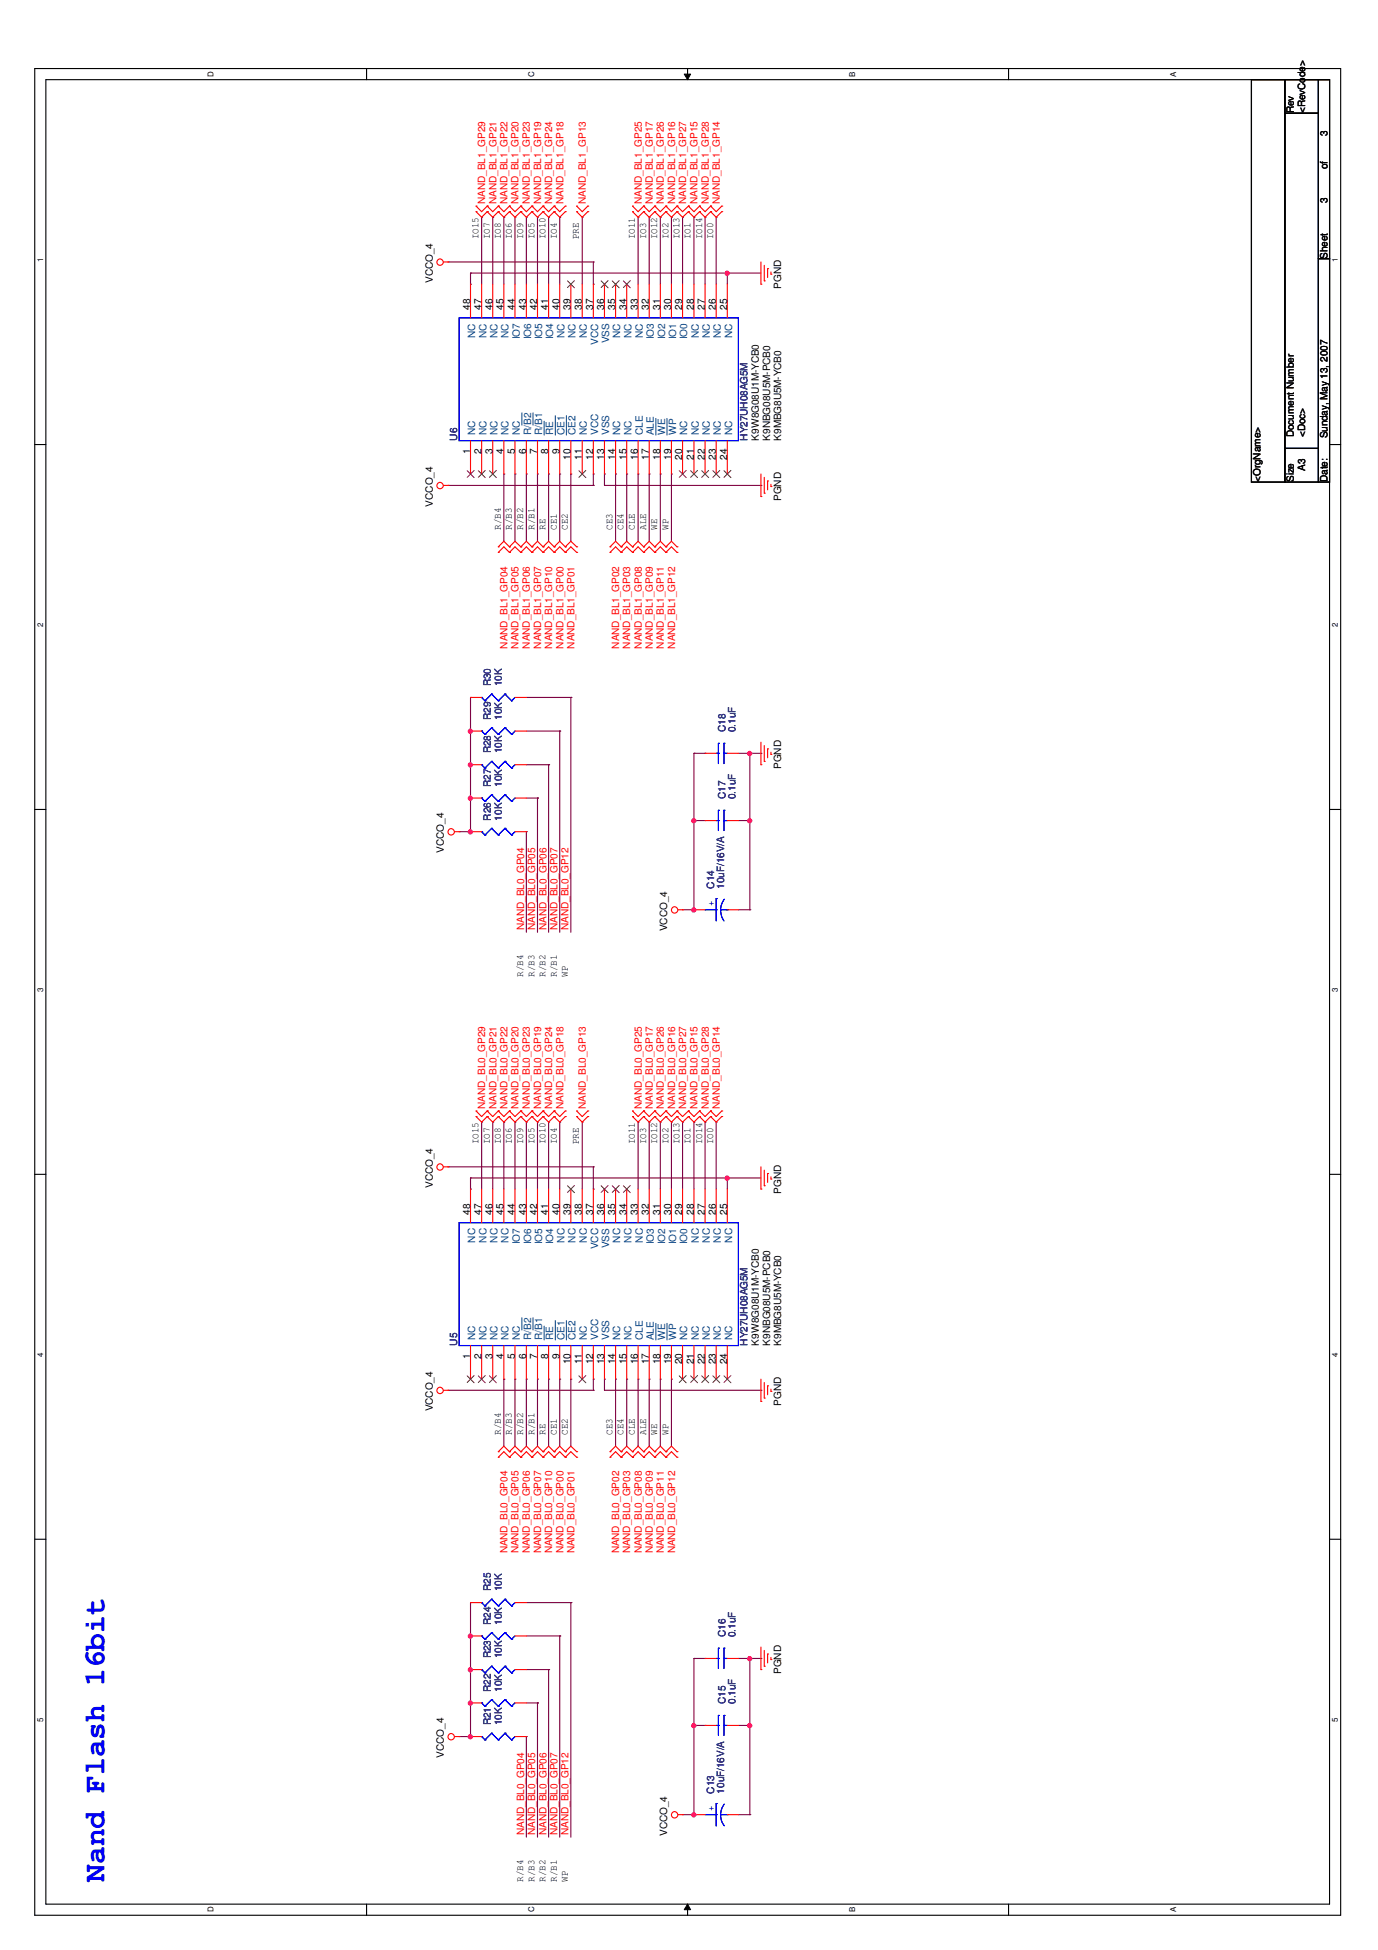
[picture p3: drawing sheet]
<svg xmlns="http://www.w3.org/2000/svg" width="210mm" height="297mm" viewBox="0 0 210 297" stroke-linecap="round" stroke-linejoin="round" font-family="sans-serif">
<defs><g id="words">
<text font-size="4.6" fill="#00f" x="15.9" y="286.7" transform="rotate(-90 15.9 286.7)">Nand Flash 16bit</text>
<g font-size="1.5">
<text x="197.1" y="17.3" transform="rotate(-90 197.1 17.3)">Rev</text>
<text x="198.8" y="17.3" transform="rotate(-90 198.8 17.3)">&lt;RevCode&gt;</text>
<text x="202.2" y="20.6" transform="rotate(-90 202.2 20.6)">3</text>
<text x="202.2" y="25.8" transform="rotate(-90 202.2 25.8)">of</text>
<text x="202.2" y="30.9" transform="rotate(-90 202.2 30.9)">3</text>
<text x="72.9" y="36.5" transform="rotate(-90 72.9 36.5)">IO15</text>
<text x="74.6" y="36.5" transform="rotate(-90 74.6 36.5)">IO7</text>
<text x="76.3" y="36.5" transform="rotate(-90 76.3 36.5)">IO8</text>
<text x="78" y="36.5" transform="rotate(-90 78 36.5)">IO6</text>
<text x="79.7" y="36.5" transform="rotate(-90 79.7 36.5)">IO9</text>
<text x="81.4" y="36.5" transform="rotate(-90 81.4 36.5)">IO5</text>
<text x="83.1" y="36.5" transform="rotate(-90 83.1 36.5)">IO10</text>
<text x="84.8" y="36.5" transform="rotate(-90 84.8 36.5)">IO4</text>
<text x="88.2" y="36.5" transform="rotate(-90 88.2 36.5)">PRE</text>
<text x="96.7" y="36.5" transform="rotate(-90 96.7 36.5)">IO11</text>
<text x="98.4" y="36.5" transform="rotate(-90 98.4 36.5)">IO3</text>
<text x="100.1" y="36.5" transform="rotate(-90 100.1 36.5)">IO12</text>
<text x="101.8" y="36.5" transform="rotate(-90 101.8 36.5)">IO2</text>
<text x="103.5" y="36.5" transform="rotate(-90 103.5 36.5)">IO13</text>
<text x="105.2" y="36.5" transform="rotate(-90 105.2 36.5)">IO1</text>
<text x="106.9" y="36.5" transform="rotate(-90 106.9 36.5)">IO14</text>
<text x="108.6" y="36.5" transform="rotate(-90 108.6 36.5)">IO0</text>
<text x="202.2" y="39.4" transform="rotate(-90 202.2 39.4)">Sheet</text>
<text x="65.9" y="43.1" transform="rotate(-90 65.9 43.1)">VCCO_4</text>
<text x="71.6" y="47.2" transform="rotate(-90 71.6 47.2)">48</text>
<text x="73.3" y="47.2" transform="rotate(-90 73.3 47.2)">47</text>
<text x="75" y="47.2" transform="rotate(-90 75 47.2)">46</text>
<text x="76.7" y="47.2" transform="rotate(-90 76.7 47.2)">45</text>
<text x="78.4" y="47.2" transform="rotate(-90 78.4 47.2)">44</text>
<text x="80.1" y="47.2" transform="rotate(-90 80.1 47.2)">43</text>
<text x="81.8" y="47.2" transform="rotate(-90 81.8 47.2)">42</text>
<text x="83.5" y="47.2" transform="rotate(-90 83.5 47.2)">41</text>
<text x="85.2" y="47.2" transform="rotate(-90 85.2 47.2)">40</text>
<text x="86.9" y="47.2" transform="rotate(-90 86.9 47.2)">39</text>
<text x="88.6" y="47.2" transform="rotate(-90 88.6 47.2)">38</text>
<text x="90.3" y="47.2" transform="rotate(-90 90.3 47.2)">37</text>
<text x="92" y="47.2" transform="rotate(-90 92 47.2)">36</text>
<text x="93.7" y="47.2" transform="rotate(-90 93.7 47.2)">35</text>
<text x="95.4" y="47.2" transform="rotate(-90 95.4 47.2)">34</text>
<text x="97.2" y="47.2" transform="rotate(-90 97.2 47.2)">33</text>
<text x="98.8" y="47.2" transform="rotate(-90 98.8 47.2)">32</text>
<text x="100.5" y="47.2" transform="rotate(-90 100.5 47.2)">31</text>
<text x="102.2" y="47.2" transform="rotate(-90 102.2 47.2)">30</text>
<text x="103.9" y="47.2" transform="rotate(-90 103.9 47.2)">29</text>
<text x="105.7" y="47.2" transform="rotate(-90 105.7 47.2)">28</text>
<text x="107.4" y="47.2" transform="rotate(-90 107.4 47.2)">27</text>
<text x="109.1" y="47.2" transform="rotate(-90 109.1 47.2)">26</text>
<text x="110.7" y="47.2" transform="rotate(-90 110.7 47.2)">25</text>
<text x="119" y="44" transform="rotate(-90 119 44)">PGND</text>
<text x="71.6" y="69.2" transform="rotate(-90 71.6 69.2)">1</text>
<text x="73.3" y="69.2" transform="rotate(-90 73.3 69.2)">2</text>
<text x="75" y="69.2" transform="rotate(-90 75 69.2)">3</text>
<text x="76.7" y="69.2" transform="rotate(-90 76.7 69.2)">4</text>
<text x="78.4" y="69.2" transform="rotate(-90 78.4 69.2)">5</text>
<text x="80.1" y="69.2" transform="rotate(-90 80.1 69.2)">6</text>
<text x="81.8" y="69.2" transform="rotate(-90 81.8 69.2)">7</text>
<text x="83.5" y="69.2" transform="rotate(-90 83.5 69.2)">8</text>
<text x="85.2" y="69.2" transform="rotate(-90 85.2 69.2)">9</text>
<text x="86.9" y="70" transform="rotate(-90 86.9 70)">10</text>
<text x="88.6" y="70" transform="rotate(-90 88.6 70)">11</text>
<text x="90.3" y="70" transform="rotate(-90 90.3 70)">12</text>
<text x="92" y="70" transform="rotate(-90 92 70)">13</text>
<text x="93.7" y="70" transform="rotate(-90 93.7 70)">14</text>
<text x="95.4" y="70" transform="rotate(-90 95.4 70)">15</text>
<text x="97.2" y="70" transform="rotate(-90 97.2 70)">16</text>
<text x="98.8" y="70" transform="rotate(-90 98.8 70)">17</text>
<text x="100.5" y="70" transform="rotate(-90 100.5 70)">18</text>
<text x="102.2" y="70" transform="rotate(-90 102.2 70)">19</text>
<text x="103.9" y="70" transform="rotate(-90 103.9 70)">20</text>
<text x="105.7" y="70" transform="rotate(-90 105.7 70)">21</text>
<text x="107.4" y="70" transform="rotate(-90 107.4 70)">22</text>
<text x="109.1" y="70" transform="rotate(-90 109.1 70)">23</text>
<text x="110.7" y="70" transform="rotate(-90 110.7 70)">24</text>
<text x="115.6" y="67.1" transform="rotate(-90 115.6 67.1)">K9W8G08U1M-YCB0</text>
<text x="117.3" y="67.1" transform="rotate(-90 117.3 67.1)">K9NBG08U5M-PCB0</text>
<text x="119" y="67.1" transform="rotate(-90 119 67.1)">K9MBG8U5M-YCB0</text>
<text x="197.1" y="66.6" transform="rotate(-90 197.1 66.6)">Document Number</text>
<text x="198.8" y="71.7" transform="rotate(-90 198.8 71.7)">A3</text>
<text x="198.8" y="66.6" transform="rotate(-90 198.8 66.6)">&lt;Doc&gt;</text>
<text x="202.2" y="66.8" transform="rotate(-90 202.2 66.8)">Sunday, May 13, 2007</text>
<text x="65.9" y="77.2" transform="rotate(-90 65.9 77.2)">VCCO_4</text>
<text x="119" y="76.3" transform="rotate(-90 119 76.3)">PGND</text>
<text x="192" y="73.4" transform="rotate(-90 192 73.4)">&lt;OrgName&gt;</text>
<text x="197.1" y="73.4" transform="rotate(-90 197.1 73.4)">Size</text>
<text x="202.2" y="73.4" transform="rotate(-90 202.2 73.4)">Date:</text>
<text x="76.3" y="80.7" transform="rotate(-90 76.3 80.7)">R/B4</text>
<text x="78" y="80.7" transform="rotate(-90 78 80.7)">R/B3</text>
<text x="79.7" y="80.7" transform="rotate(-90 79.7 80.7)">R/B2</text>
<text x="81.4" y="80.7" transform="rotate(-90 81.4 80.7)">R/B1</text>
<text x="83.1" y="80.7" transform="rotate(-90 83.1 80.7)">RE</text>
<text x="84.8" y="80.7" transform="rotate(-90 84.8 80.7)">CE1</text>
<text x="86.5" y="80.7" transform="rotate(-90 86.5 80.7)">CE2</text>
<text x="93.3" y="80.7" transform="rotate(-90 93.3 80.7)">CE3</text>
<text x="95" y="80.7" transform="rotate(-90 95 80.7)">CE4</text>
<text x="96.7" y="80.7" transform="rotate(-90 96.7 80.7)">CLE</text>
<text x="98.4" y="80.7" transform="rotate(-90 98.4 80.7)">ALE</text>
<text x="100.1" y="80.7" transform="rotate(-90 100.1 80.7)">WE</text>
<text x="101.8" y="80.7" transform="rotate(-90 101.8 80.7)">WP</text>
<text x="119" y="117.2" transform="rotate(-90 119 117.2)">PGND</text>
<text x="67.6" y="129.9" transform="rotate(-90 67.6 129.9)">VCCO_4</text>
<text x="101.6" y="141.8" transform="rotate(-90 101.6 141.8)">VCCO_4</text>
<text x="79.7" y="148.8" transform="rotate(-90 79.7 148.8)">R/B4</text>
<text x="81.4" y="148.8" transform="rotate(-90 81.4 148.8)">R/B3</text>
<text x="83.1" y="148.8" transform="rotate(-90 83.1 148.8)">R/B2</text>
<text x="84.8" y="148.8" transform="rotate(-90 84.8 148.8)">R/B1</text>
<text x="86.5" y="148.8" transform="rotate(-90 86.5 148.8)">WP</text>
<text x="72.9" y="174.3" transform="rotate(-90 72.9 174.3)">IO15</text>
<text x="74.6" y="174.3" transform="rotate(-90 74.6 174.3)">IO7</text>
<text x="76.3" y="174.3" transform="rotate(-90 76.3 174.3)">IO8</text>
<text x="78" y="174.3" transform="rotate(-90 78 174.3)">IO6</text>
<text x="79.7" y="174.3" transform="rotate(-90 79.7 174.3)">IO9</text>
<text x="81.4" y="174.3" transform="rotate(-90 81.4 174.3)">IO5</text>
<text x="83.1" y="174.3" transform="rotate(-90 83.1 174.3)">IO10</text>
<text x="84.8" y="174.3" transform="rotate(-90 84.8 174.3)">IO4</text>
<text x="88.2" y="174.3" transform="rotate(-90 88.2 174.3)">PRE</text>
<text x="96.7" y="174.3" transform="rotate(-90 96.7 174.3)">IO11</text>
<text x="98.4" y="174.3" transform="rotate(-90 98.4 174.3)">IO3</text>
<text x="100.1" y="174.3" transform="rotate(-90 100.1 174.3)">IO12</text>
<text x="101.8" y="174.3" transform="rotate(-90 101.8 174.3)">IO2</text>
<text x="103.5" y="174.3" transform="rotate(-90 103.5 174.3)">IO13</text>
<text x="105.2" y="174.3" transform="rotate(-90 105.2 174.3)">IO1</text>
<text x="106.9" y="174.3" transform="rotate(-90 106.9 174.3)">IO14</text>
<text x="108.6" y="174.3" transform="rotate(-90 108.6 174.3)">IO0</text>
<text x="65.9" y="181" transform="rotate(-90 65.9 181)">VCCO_4</text>
<text x="71.6" y="185.1" transform="rotate(-90 71.6 185.1)">48</text>
<text x="73.3" y="185.1" transform="rotate(-90 73.3 185.1)">47</text>
<text x="75" y="185.1" transform="rotate(-90 75 185.1)">46</text>
<text x="76.7" y="185.1" transform="rotate(-90 76.7 185.1)">45</text>
<text x="78.4" y="185.1" transform="rotate(-90 78.4 185.1)">44</text>
<text x="80.1" y="185.1" transform="rotate(-90 80.1 185.1)">43</text>
<text x="81.8" y="185.1" transform="rotate(-90 81.8 185.1)">42</text>
<text x="83.5" y="185.1" transform="rotate(-90 83.5 185.1)">41</text>
<text x="85.2" y="185.1" transform="rotate(-90 85.2 185.1)">40</text>
<text x="86.9" y="185.1" transform="rotate(-90 86.9 185.1)">39</text>
<text x="88.6" y="185.1" transform="rotate(-90 88.6 185.1)">38</text>
<text x="90.3" y="185.1" transform="rotate(-90 90.3 185.1)">37</text>
<text x="92" y="185.1" transform="rotate(-90 92 185.1)">36</text>
<text x="93.7" y="185.1" transform="rotate(-90 93.7 185.1)">35</text>
<text x="95.4" y="185.1" transform="rotate(-90 95.4 185.1)">34</text>
<text x="97.2" y="185.1" transform="rotate(-90 97.2 185.1)">33</text>
<text x="98.8" y="185.1" transform="rotate(-90 98.8 185.1)">32</text>
<text x="100.5" y="185.1" transform="rotate(-90 100.5 185.1)">31</text>
<text x="102.2" y="185.1" transform="rotate(-90 102.2 185.1)">30</text>
<text x="103.9" y="185.1" transform="rotate(-90 103.9 185.1)">29</text>
<text x="105.7" y="185.1" transform="rotate(-90 105.7 185.1)">28</text>
<text x="107.4" y="185.1" transform="rotate(-90 107.4 185.1)">27</text>
<text x="109.1" y="185.1" transform="rotate(-90 109.1 185.1)">26</text>
<text x="110.7" y="185.1" transform="rotate(-90 110.7 185.1)">25</text>
<text x="119" y="181.8" transform="rotate(-90 119 181.8)">PGND</text>
<text x="71.6" y="207" transform="rotate(-90 71.6 207)">1</text>
<text x="73.3" y="207" transform="rotate(-90 73.3 207)">2</text>
<text x="75" y="207" transform="rotate(-90 75 207)">3</text>
<text x="76.7" y="207" transform="rotate(-90 76.7 207)">4</text>
<text x="78.4" y="207" transform="rotate(-90 78.4 207)">5</text>
<text x="80.1" y="207" transform="rotate(-90 80.1 207)">6</text>
<text x="81.8" y="207" transform="rotate(-90 81.8 207)">7</text>
<text x="83.5" y="207" transform="rotate(-90 83.5 207)">8</text>
<text x="85.2" y="207" transform="rotate(-90 85.2 207)">9</text>
<text x="86.9" y="207.8" transform="rotate(-90 86.9 207.8)">10</text>
<text x="88.6" y="207.8" transform="rotate(-90 88.6 207.8)">11</text>
<text x="90.3" y="207.8" transform="rotate(-90 90.3 207.8)">12</text>
<text x="92" y="207.8" transform="rotate(-90 92 207.8)">13</text>
<text x="93.7" y="207.8" transform="rotate(-90 93.7 207.8)">14</text>
<text x="95.4" y="207.8" transform="rotate(-90 95.4 207.8)">15</text>
<text x="97.2" y="207.8" transform="rotate(-90 97.2 207.8)">16</text>
<text x="98.8" y="207.8" transform="rotate(-90 98.8 207.8)">17</text>
<text x="100.5" y="207.8" transform="rotate(-90 100.5 207.8)">18</text>
<text x="102.2" y="207.8" transform="rotate(-90 102.2 207.8)">19</text>
<text x="103.9" y="207.8" transform="rotate(-90 103.9 207.8)">20</text>
<text x="105.7" y="207.8" transform="rotate(-90 105.7 207.8)">21</text>
<text x="107.4" y="207.8" transform="rotate(-90 107.4 207.8)">22</text>
<text x="109.1" y="207.8" transform="rotate(-90 109.1 207.8)">23</text>
<text x="110.7" y="207.8" transform="rotate(-90 110.7 207.8)">24</text>
<text x="115.6" y="205" transform="rotate(-90 115.6 205)">K9W8G08U1M-YCB0</text>
<text x="117.3" y="205" transform="rotate(-90 117.3 205)">K9NBG08U5M-PCB0</text>
<text x="119" y="205" transform="rotate(-90 119 205)">K9MBG8U5M-YCB0</text>
<text x="65.9" y="215" transform="rotate(-90 65.9 215)">VCCO_4</text>
<text x="119" y="214.1" transform="rotate(-90 119 214.1)">PGND</text>
<text x="76.3" y="218.6" transform="rotate(-90 76.3 218.6)">R/B4</text>
<text x="78" y="218.6" transform="rotate(-90 78 218.6)">R/B3</text>
<text x="79.7" y="218.6" transform="rotate(-90 79.7 218.6)">R/B2</text>
<text x="81.4" y="218.6" transform="rotate(-90 81.4 218.6)">R/B1</text>
<text x="83.1" y="218.6" transform="rotate(-90 83.1 218.6)">RE</text>
<text x="84.8" y="218.6" transform="rotate(-90 84.8 218.6)">CE1</text>
<text x="86.5" y="218.6" transform="rotate(-90 86.5 218.6)">CE2</text>
<text x="93.3" y="218.6" transform="rotate(-90 93.3 218.6)">CE3</text>
<text x="95" y="218.6" transform="rotate(-90 95 218.6)">CE4</text>
<text x="96.7" y="218.6" transform="rotate(-90 96.7 218.6)">CLE</text>
<text x="98.4" y="218.6" transform="rotate(-90 98.4 218.6)">ALE</text>
<text x="100.1" y="218.6" transform="rotate(-90 100.1 218.6)">WE</text>
<text x="101.8" y="218.6" transform="rotate(-90 101.8 218.6)">WP</text>
<text x="119" y="255" transform="rotate(-90 119 255)">PGND</text>
<text x="67.6" y="267.7" transform="rotate(-90 67.6 267.7)">VCCO_4</text>
<text x="101.6" y="279.7" transform="rotate(-90 101.6 279.7)">VCCO_4</text>
<text x="79.7" y="286.7" transform="rotate(-90 79.7 286.7)">R/B4</text>
<text x="81.4" y="286.7" transform="rotate(-90 81.4 286.7)">R/B3</text>
<text x="83.1" y="286.7" transform="rotate(-90 83.1 286.7)">R/B2</text>
<text x="84.8" y="286.7" transform="rotate(-90 84.8 286.7)">R/B1</text>
<text x="86.5" y="286.7" transform="rotate(-90 86.5 286.7)">WP</text>
</g>
<g font-size="1.5" fill="#f00">
<text x="73.9" y="31.1" transform="rotate(-90 73.9 31.1)">NAND_BL1_GP29</text>
<text x="75.6" y="31.1" transform="rotate(-90 75.6 31.1)">NAND_BL1_GP21</text>
<text x="77.3" y="31.1" transform="rotate(-90 77.3 31.1)">NAND_BL1_GP22</text>
<text x="79" y="31.1" transform="rotate(-90 79 31.1)">NAND_BL1_GP20</text>
<text x="80.7" y="31.1" transform="rotate(-90 80.7 31.1)">NAND_BL1_GP23</text>
<text x="82.4" y="31.1" transform="rotate(-90 82.4 31.1)">NAND_BL1_GP19</text>
<text x="84.1" y="31.1" transform="rotate(-90 84.1 31.1)">NAND_BL1_GP24</text>
<text x="85.8" y="31.1" transform="rotate(-90 85.8 31.1)">NAND_BL1_GP18</text>
<text x="89.2" y="31.1" transform="rotate(-90 89.2 31.1)">NAND_BL1_GP13</text>
<text x="97.7" y="31.1" transform="rotate(-90 97.7 31.1)">NAND_BL1_GP25</text>
<text x="99.4" y="31.1" transform="rotate(-90 99.4 31.1)">NAND_BL1_GP17</text>
<text x="101.1" y="31.1" transform="rotate(-90 101.1 31.1)">NAND_BL1_GP26</text>
<text x="102.8" y="31.1" transform="rotate(-90 102.8 31.1)">NAND_BL1_GP16</text>
<text x="104.5" y="31.1" transform="rotate(-90 104.5 31.1)">NAND_BL1_GP27</text>
<text x="106.3" y="31.1" transform="rotate(-90 106.3 31.1)">NAND_BL1_GP15</text>
<text x="108" y="31.1" transform="rotate(-90 108 31.1)">NAND_BL1_GP28</text>
<text x="109.6" y="31.1" transform="rotate(-90 109.6 31.1)">NAND_BL1_GP14</text>
<text x="77.3" y="98.8" transform="rotate(-90 77.3 98.8)">NAND_BL1_GP04</text>
<text x="79" y="98.8" transform="rotate(-90 79 98.8)">NAND_BL1_GP05</text>
<text x="80.7" y="98.8" transform="rotate(-90 80.7 98.8)">NAND_BL1_GP06</text>
<text x="82.4" y="98.8" transform="rotate(-90 82.4 98.8)">NAND_BL1_GP07</text>
<text x="84.1" y="98.8" transform="rotate(-90 84.1 98.8)">NAND_BL1_GP10</text>
<text x="85.8" y="98.8" transform="rotate(-90 85.8 98.8)">NAND_BL1_GP00</text>
<text x="87.5" y="98.8" transform="rotate(-90 87.5 98.8)">NAND_BL1_GP01</text>
<text x="94.3" y="98.8" transform="rotate(-90 94.3 98.8)">NAND_BL1_GP02</text>
<text x="96" y="98.8" transform="rotate(-90 96 98.8)">NAND_BL1_GP03</text>
<text x="97.7" y="98.8" transform="rotate(-90 97.7 98.8)">NAND_BL1_GP08</text>
<text x="99.4" y="98.8" transform="rotate(-90 99.4 98.8)">NAND_BL1_GP09</text>
<text x="101.1" y="98.8" transform="rotate(-90 101.1 98.8)">NAND_BL1_GP11</text>
<text x="102.8" y="98.8" transform="rotate(-90 102.8 98.8)">NAND_BL1_GP12</text>
<text x="79.8" y="141.7" transform="rotate(-90 79.8 141.7)">NAND_BL0_GP04</text>
<text x="81.5" y="141.7" transform="rotate(-90 81.5 141.7)">NAND_BL0_GP05</text>
<text x="83.2" y="141.7" transform="rotate(-90 83.2 141.7)">NAND_BL0_GP06</text>
<text x="84.9" y="141.7" transform="rotate(-90 84.9 141.7)">NAND_BL0_GP07</text>
<text x="86.6" y="141.7" transform="rotate(-90 86.6 141.7)">NAND_BL0_GP12</text>
<text x="73.9" y="168.9" transform="rotate(-90 73.9 168.9)">NAND_BL0_GP29</text>
<text x="75.6" y="168.9" transform="rotate(-90 75.6 168.9)">NAND_BL0_GP21</text>
<text x="77.3" y="168.9" transform="rotate(-90 77.3 168.9)">NAND_BL0_GP22</text>
<text x="79" y="168.9" transform="rotate(-90 79 168.9)">NAND_BL0_GP20</text>
<text x="80.7" y="168.9" transform="rotate(-90 80.7 168.9)">NAND_BL0_GP23</text>
<text x="82.4" y="168.9" transform="rotate(-90 82.4 168.9)">NAND_BL0_GP19</text>
<text x="84.1" y="168.9" transform="rotate(-90 84.1 168.9)">NAND_BL0_GP24</text>
<text x="85.8" y="168.9" transform="rotate(-90 85.8 168.9)">NAND_BL0_GP18</text>
<text x="89.2" y="168.9" transform="rotate(-90 89.2 168.9)">NAND_BL0_GP13</text>
<text x="97.7" y="168.9" transform="rotate(-90 97.7 168.9)">NAND_BL0_GP25</text>
<text x="99.4" y="168.9" transform="rotate(-90 99.4 168.9)">NAND_BL0_GP17</text>
<text x="101.1" y="168.9" transform="rotate(-90 101.1 168.9)">NAND_BL0_GP26</text>
<text x="102.8" y="168.9" transform="rotate(-90 102.8 168.9)">NAND_BL0_GP16</text>
<text x="104.5" y="168.9" transform="rotate(-90 104.5 168.9)">NAND_BL0_GP27</text>
<text x="106.3" y="168.9" transform="rotate(-90 106.3 168.9)">NAND_BL0_GP15</text>
<text x="108" y="168.9" transform="rotate(-90 108 168.9)">NAND_BL0_GP28</text>
<text x="109.6" y="168.9" transform="rotate(-90 109.6 168.9)">NAND_BL0_GP14</text>
<text x="77.3" y="236.6" transform="rotate(-90 77.3 236.6)">NAND_BL0_GP04</text>
<text x="79" y="236.6" transform="rotate(-90 79 236.6)">NAND_BL0_GP05</text>
<text x="80.7" y="236.6" transform="rotate(-90 80.7 236.6)">NAND_BL0_GP06</text>
<text x="82.4" y="236.6" transform="rotate(-90 82.4 236.6)">NAND_BL0_GP07</text>
<text x="84.1" y="236.6" transform="rotate(-90 84.1 236.6)">NAND_BL0_GP10</text>
<text x="85.8" y="236.6" transform="rotate(-90 85.8 236.6)">NAND_BL0_GP00</text>
<text x="87.5" y="236.6" transform="rotate(-90 87.5 236.6)">NAND_BL0_GP01</text>
<text x="94.3" y="236.6" transform="rotate(-90 94.3 236.6)">NAND_BL0_GP02</text>
<text x="96" y="236.6" transform="rotate(-90 96 236.6)">NAND_BL0_GP03</text>
<text x="97.7" y="236.6" transform="rotate(-90 97.7 236.6)">NAND_BL0_GP08</text>
<text x="99.4" y="236.6" transform="rotate(-90 99.4 236.6)">NAND_BL0_GP09</text>
<text x="101.1" y="236.6" transform="rotate(-90 101.1 236.6)">NAND_BL0_GP11</text>
<text x="102.8" y="236.6" transform="rotate(-90 102.8 236.6)">NAND_BL0_GP12</text>
<text x="79.8" y="279.5" transform="rotate(-90 79.8 279.5)">NAND_BL0_GP04</text>
<text x="81.5" y="279.5" transform="rotate(-90 81.5 279.5)">NAND_BL0_GP05</text>
<text x="83.2" y="279.5" transform="rotate(-90 83.2 279.5)">NAND_BL0_GP06</text>
<text x="84.9" y="279.5" transform="rotate(-90 84.9 279.5)">NAND_BL0_GP07</text>
<text x="86.6" y="279.5" transform="rotate(-90 86.6 279.5)">NAND_BL0_GP12</text>
</g>
<g font-size="1.5" fill="#004080">
<text x="72.4" y="51.5" transform="rotate(-90 72.4 51.5)">NC</text>
<text x="74.1" y="51.5" transform="rotate(-90 74.1 51.5)">NC</text>
<text x="75.8" y="51.5" transform="rotate(-90 75.8 51.5)">NC</text>
<text x="77.5" y="51.5" transform="rotate(-90 77.5 51.5)">NC</text>
<text x="79.2" y="51.7" transform="rotate(-90 79.2 51.7)">IO7</text>
<text x="80.9" y="51.7" transform="rotate(-90 80.9 51.7)">IO6</text>
<text x="82.6" y="51.7" transform="rotate(-90 82.6 51.7)">IO5</text>
<text x="84.3" y="51.7" transform="rotate(-90 84.3 51.7)">IO4</text>
<text x="86" y="51.5" transform="rotate(-90 86 51.5)">NC</text>
<text x="87.7" y="51.5" transform="rotate(-90 87.7 51.5)">NC</text>
<text x="89.4" y="51.5" transform="rotate(-90 89.4 51.5)">NC</text>
<text x="91.1" y="52.5" transform="rotate(-90 91.1 52.5)">VCC</text>
<text x="92.8" y="52.3" transform="rotate(-90 92.8 52.3)">VSS</text>
<text x="94.5" y="51.5" transform="rotate(-90 94.5 51.5)">NC</text>
<text x="96.2" y="51.5" transform="rotate(-90 96.2 51.5)">NC</text>
<text x="97.9" y="51.5" transform="rotate(-90 97.9 51.5)">NC</text>
<text x="99.6" y="51.7" transform="rotate(-90 99.6 51.7)">IO3</text>
<text x="101.3" y="51.7" transform="rotate(-90 101.3 51.7)">IO2</text>
<text x="103" y="51.7" transform="rotate(-90 103 51.7)">IO1</text>
<text x="104.7" y="51.7" transform="rotate(-90 104.7 51.7)">IO0</text>
<text x="106.4" y="51.5" transform="rotate(-90 106.4 51.5)">NC</text>
<text x="108.1" y="51.5" transform="rotate(-90 108.1 51.5)">NC</text>
<text x="109.8" y="51.5" transform="rotate(-90 109.8 51.5)">NC</text>
<text x="111.5" y="51.5" transform="rotate(-90 111.5 51.5)">NC</text>
<text x="72.4" y="66.3" transform="rotate(-90 72.4 66.3)">NC</text>
<text x="74.1" y="66.3" transform="rotate(-90 74.1 66.3)">NC</text>
<text x="75.8" y="66.3" transform="rotate(-90 75.8 66.3)">NC</text>
<text x="77.5" y="66.3" transform="rotate(-90 77.5 66.3)">NC</text>
<text x="79.2" y="66.3" transform="rotate(-90 79.2 66.3)">NC</text>
<text x="80.9" y="66.3" transform="rotate(-90 80.9 66.3)">R/B2</text>
<text x="82.6" y="66.3" transform="rotate(-90 82.6 66.3)">R/B1</text>
<text x="84.3" y="66.3" transform="rotate(-90 84.3 66.3)">RE</text>
<text x="86" y="66.3" transform="rotate(-90 86 66.3)">CE1</text>
<text x="87.7" y="66.3" transform="rotate(-90 87.7 66.3)">CE2</text>
<text x="89.4" y="66.3" transform="rotate(-90 89.4 66.3)">NC</text>
<text x="91.1" y="66.3" transform="rotate(-90 91.1 66.3)">VCC</text>
<text x="92.8" y="66.3" transform="rotate(-90 92.8 66.3)">VSS</text>
<text x="94.5" y="66.3" transform="rotate(-90 94.5 66.3)">NC</text>
<text x="96.2" y="66.3" transform="rotate(-90 96.2 66.3)">NC</text>
<text x="97.9" y="66.3" transform="rotate(-90 97.9 66.3)">CLE</text>
<text x="99.6" y="66.3" transform="rotate(-90 99.6 66.3)">ALE</text>
<text x="101.3" y="66.3" transform="rotate(-90 101.3 66.3)">WE</text>
<text x="103" y="66.3" transform="rotate(-90 103 66.3)">WP</text>
<text x="104.7" y="66.3" transform="rotate(-90 104.7 66.3)">NC</text>
<text x="106.4" y="66.3" transform="rotate(-90 106.4 66.3)">NC</text>
<text x="108.1" y="66.3" transform="rotate(-90 108.1 66.3)">NC</text>
<text x="109.8" y="66.3" transform="rotate(-90 109.8 66.3)">NC</text>
<text x="111.5" y="66.3" transform="rotate(-90 111.5 66.3)">NC</text>
<text x="72.4" y="189.3" transform="rotate(-90 72.4 189.3)">NC</text>
<text x="74.1" y="189.3" transform="rotate(-90 74.1 189.3)">NC</text>
<text x="75.8" y="189.3" transform="rotate(-90 75.8 189.3)">NC</text>
<text x="77.5" y="189.3" transform="rotate(-90 77.5 189.3)">NC</text>
<text x="79.2" y="189.5" transform="rotate(-90 79.2 189.5)">IO7</text>
<text x="80.9" y="189.5" transform="rotate(-90 80.9 189.5)">IO6</text>
<text x="82.6" y="189.5" transform="rotate(-90 82.6 189.5)">IO5</text>
<text x="84.3" y="189.5" transform="rotate(-90 84.3 189.5)">IO4</text>
<text x="86" y="189.3" transform="rotate(-90 86 189.3)">NC</text>
<text x="87.7" y="189.3" transform="rotate(-90 87.7 189.3)">NC</text>
<text x="89.4" y="189.3" transform="rotate(-90 89.4 189.3)">NC</text>
<text x="91.1" y="190.3" transform="rotate(-90 91.1 190.3)">VCC</text>
<text x="92.8" y="190.1" transform="rotate(-90 92.8 190.1)">VSS</text>
<text x="94.5" y="189.3" transform="rotate(-90 94.5 189.3)">NC</text>
<text x="96.2" y="189.3" transform="rotate(-90 96.2 189.3)">NC</text>
<text x="97.9" y="189.3" transform="rotate(-90 97.9 189.3)">NC</text>
<text x="99.6" y="189.5" transform="rotate(-90 99.6 189.5)">IO3</text>
<text x="101.3" y="189.5" transform="rotate(-90 101.3 189.5)">IO2</text>
<text x="103" y="189.5" transform="rotate(-90 103 189.5)">IO1</text>
<text x="104.7" y="189.5" transform="rotate(-90 104.7 189.5)">IO0</text>
<text x="106.4" y="189.3" transform="rotate(-90 106.4 189.3)">NC</text>
<text x="108.1" y="189.3" transform="rotate(-90 108.1 189.3)">NC</text>
<text x="109.8" y="189.3" transform="rotate(-90 109.8 189.3)">NC</text>
<text x="111.5" y="189.3" transform="rotate(-90 111.5 189.3)">NC</text>
<text x="72.4" y="204.1" transform="rotate(-90 72.4 204.1)">NC</text>
<text x="74.1" y="204.1" transform="rotate(-90 74.1 204.1)">NC</text>
<text x="75.8" y="204.1" transform="rotate(-90 75.8 204.1)">NC</text>
<text x="77.5" y="204.1" transform="rotate(-90 77.5 204.1)">NC</text>
<text x="79.2" y="204.1" transform="rotate(-90 79.2 204.1)">NC</text>
<text x="80.9" y="204.1" transform="rotate(-90 80.9 204.1)">R/B2</text>
<text x="82.6" y="204.1" transform="rotate(-90 82.6 204.1)">R/B1</text>
<text x="84.3" y="204.1" transform="rotate(-90 84.3 204.1)">RE</text>
<text x="86" y="204.1" transform="rotate(-90 86 204.1)">CE1</text>
<text x="87.7" y="204.1" transform="rotate(-90 87.7 204.1)">CE2</text>
<text x="89.4" y="204.1" transform="rotate(-90 89.4 204.1)">NC</text>
<text x="91.1" y="204.1" transform="rotate(-90 91.1 204.1)">VCC</text>
<text x="92.8" y="204.1" transform="rotate(-90 92.8 204.1)">VSS</text>
<text x="94.5" y="204.1" transform="rotate(-90 94.5 204.1)">NC</text>
<text x="96.2" y="204.1" transform="rotate(-90 96.2 204.1)">NC</text>
<text x="97.9" y="204.1" transform="rotate(-90 97.9 204.1)">CLE</text>
<text x="99.6" y="204.1" transform="rotate(-90 99.6 204.1)">ALE</text>
<text x="101.3" y="204.1" transform="rotate(-90 101.3 204.1)">WE</text>
<text x="103" y="204.1" transform="rotate(-90 103 204.1)">WP</text>
<text x="104.7" y="204.1" transform="rotate(-90 104.7 204.1)">NC</text>
<text x="106.4" y="204.1" transform="rotate(-90 106.4 204.1)">NC</text>
<text x="108.1" y="204.1" transform="rotate(-90 108.1 204.1)">NC</text>
<text x="109.8" y="204.1" transform="rotate(-90 109.8 204.1)">NC</text>
<text x="111.5" y="204.1" transform="rotate(-90 111.5 204.1)">NC</text>
</g>
<g font-size="1.5" fill="#000080">
<text x="69.6" y="67.1" transform="rotate(-90 69.6 67.1)">U6</text>
<text x="113.9" y="67.1" transform="rotate(-90 113.9 67.1)">HY27UH08AG5M</text>
<text x="74.8" y="104.5" transform="rotate(-90 74.8 104.5)">R30</text>
<text x="76.5" y="104.5" transform="rotate(-90 76.5 104.5)">10K</text>
<text x="74.8" y="109.7" transform="rotate(-90 74.8 109.7)">R29</text>
<text x="76.5" y="109.7" transform="rotate(-90 76.5 109.7)">10K</text>
<text x="110.5" y="111.5" transform="rotate(-90 110.5 111.5)">C18</text>
<text x="112" y="111.5" transform="rotate(-90 112 111.5)">0.1uF</text>
<text x="74.8" y="119.9" transform="rotate(-90 74.8 119.9)">R27</text>
<text x="74.8" y="114.8" transform="rotate(-90 74.8 114.8)">R28</text>
<text x="76.5" y="119.9" transform="rotate(-90 76.5 119.9)">10K</text>
<text x="76.5" y="114.8" transform="rotate(-90 76.5 114.8)">10K</text>
<text x="74.8" y="125" transform="rotate(-90 74.8 125)">R26</text>
<text x="76.5" y="125" transform="rotate(-90 76.5 125)">10K</text>
<text x="110.5" y="121.7" transform="rotate(-90 110.5 121.7)">C17</text>
<text x="112" y="121.7" transform="rotate(-90 112 121.7)">0.1uF</text>
<text x="108.8" y="135.4" transform="rotate(-90 108.8 135.4)">C14</text>
<text x="110.3" y="135.4" transform="rotate(-90 110.3 135.4)">10uF/16V/A</text>
<text x="69.6" y="205" transform="rotate(-90 69.6 205)">U5</text>
<text x="113.9" y="205" transform="rotate(-90 113.9 205)">HY27UH08AG5M</text>
<text x="74.8" y="242.4" transform="rotate(-90 74.8 242.4)">R25</text>
<text x="76.5" y="242.4" transform="rotate(-90 76.5 242.4)">10K</text>
<text x="74.8" y="247.5" transform="rotate(-90 74.8 247.5)">R24</text>
<text x="76.5" y="247.5" transform="rotate(-90 76.5 247.5)">10K</text>
<text x="110.5" y="249.4" transform="rotate(-90 110.5 249.4)">C16</text>
<text x="112" y="249.4" transform="rotate(-90 112 249.4)">0.1uF</text>
<text x="74.8" y="257.7" transform="rotate(-90 74.8 257.7)">R22</text>
<text x="74.8" y="252.6" transform="rotate(-90 74.8 252.6)">R23</text>
<text x="76.5" y="257.7" transform="rotate(-90 76.5 257.7)">10K</text>
<text x="76.5" y="252.6" transform="rotate(-90 76.5 252.6)">10K</text>
<text x="74.8" y="262.8" transform="rotate(-90 74.8 262.8)">R21</text>
<text x="76.5" y="262.8" transform="rotate(-90 76.5 262.8)">10K</text>
<text x="110.5" y="259.6" transform="rotate(-90 110.5 259.6)">C15</text>
<text x="112" y="259.6" transform="rotate(-90 112 259.6)">0.1uF</text>
<text x="108.8" y="273.2" transform="rotate(-90 108.8 273.2)">C13</text>
<text x="110.3" y="273.2" transform="rotate(-90 110.3 273.2)">10uF/16V/A</text>
</g>
<g font-size="1.5" fill="#00f">
<text x="108.8" y="138.1" transform="rotate(-90 108.8 138.1)">+</text>
<text x="108.8" y="275.9" transform="rotate(-90 108.8 275.9)">+</text>
</g>
<g font-size="1.2">
<text x="32.5" y="11.7" transform="rotate(-90 32.5 11.7)">D</text>
<text x="81.4" y="11.7" transform="rotate(-90 81.4 11.7)">C</text>
<text x="130.3" y="11.7" transform="rotate(-90 130.3 11.7)">B</text>
<text x="179.2" y="11.7" transform="rotate(-90 179.2 11.7)">A</text>
<text x="6.6" y="39.9" transform="rotate(-90 6.6 39.9)">1</text>
<text x="203.8" y="39.9" transform="rotate(-90 203.8 39.9)">1</text>
<text x="6.6" y="95.5" transform="rotate(-90 6.6 95.5)">2</text>
<text x="203.8" y="95.5" transform="rotate(-90 203.8 95.5)">2</text>
<text x="6.6" y="151.1" transform="rotate(-90 6.6 151.1)">3</text>
<text x="203.8" y="151.1" transform="rotate(-90 203.8 151.1)">3</text>
<text x="6.6" y="206.7" transform="rotate(-90 6.6 206.7)">4</text>
<text x="203.8" y="206.7" transform="rotate(-90 203.8 206.7)">4</text>
<text x="6.6" y="262.3" transform="rotate(-90 6.6 262.3)">5</text>
<text x="203.8" y="262.3" transform="rotate(-90 203.8 262.3)">5</text>
<text x="32.5" y="291.3" transform="rotate(-90 32.5 291.3)">D</text>
<text x="81.4" y="291.3" transform="rotate(-90 81.4 291.3)">C</text>
<text x="130.3" y="291.3" transform="rotate(-90 130.3 291.3)">B</text>
<text x="179.2" y="291.3" transform="rotate(-90 179.2 291.3)">A</text>
</g>
</g></defs>
<path d="M5.3 10.4h198.9v281.3h-198.9zM7 12.1h195.5v278h-195.5z" fill="none" stroke="#000" stroke-width=".17"/>
<g fill="#fff">
<path d="M5.5 261.6h1.3v.7h-1.3z"/>
<path d="M202.7 261.6h1.3v.7h-1.3z"/>
</g>
<path d="M5.3 234.5h1.7M202.5 234.5h1.7" fill="none" stroke="#000" stroke-width=".17"/>
<g fill="#fff">
<path d="M5.5 206.1h1.3v.6h-1.3z"/>
<path d="M202.7 206.1h1.3v.6h-1.3z"/>
</g>
<path d="M5.3 178.9h1.7M202.5 178.9h1.7" fill="none" stroke="#000" stroke-width=".17"/>
<g fill="#fff">
<path d="M5.5 150.5h1.3v.6h-1.3z"/>
<path d="M202.7 150.5h1.3v.6h-1.3z"/>
</g>
<path d="M5.3 123.3h1.7M202.5 123.3h1.7" fill="none" stroke="#000" stroke-width=".17"/>
<g fill="#fff">
<path d="M5.5 94.9h1.3v.6h-1.3z"/>
<path d="M202.7 94.9h1.3v.6h-1.3z"/>
</g>
<path d="M5.3 67.7h1.7M202.5 67.7h1.7" fill="none" stroke="#000" stroke-width=".17"/>
<g fill="#fff">
<path d="M5.5 39.3h1.3v.6h-1.3z"/>
<path d="M202.7 39.3h1.3v.6h-1.3z"/>
<path d="M31.4 290.5h1.4v.8h-1.4z"/>
<path d="M31.4 10.9h1.4v.8h-1.4z"/>
<path d="M80.3 290.5h1.3v.8h-1.3z"/>
<path d="M80.3 10.9h1.3v.8h-1.3z"/>
</g>
<path d="M55.8 10.4v1.7M55.8 290.1v1.6" fill="none" stroke="#000" stroke-width=".17"/>
<g fill="#fff">
<path d="M129.2 290.6h1.3v.7h-1.3z"/>
<path d="M129.2 10.9h1.3v.8h-1.3z"/>
</g>
<path d="M104.7 10.4v1.7M104.7 290.1v1.6" fill="none" stroke="#000" stroke-width=".17"/>
<path d="M104.2 11.3h1l-.5 .8zM104.7 290.1l.5 .8h-1z" fill="#000"/>
<path d="M104.2 11.3h1l-.5 .8zM104.7 290.1l.5 .8h-1z" fill="none" stroke="#000" stroke-width=".15"/>
<g fill="#fff">
<path d="M178.1 290.6h1.3v.7h-1.3z"/>
<path d="M178.1 10.9h1.3v.8h-1.3z"/>
</g>
<path d="M153.6 10.4v1.7M153.6 290.1v1.6" fill="none" stroke="#000" stroke-width=".17"/>
<g fill="none" stroke="#800040" stroke-width=".17">
<path d="M81.9 210.1h.1M81.9 210.1v10.2M87 210.1h.1M87 210.1v10.2M71.7 244.1h.1M71.7 244.1v5.1M80.2 254.3h3.4M80.2 249.2h5.1M83.6 254.3h.1M85.3 249.2h.1M87 244.1h.1M87 244.1v35.8"/>
<path d="M114.2 252.6h.1M114.2 252.6v10.2M69.9 264.5h1.8M71.7 264.5h.1M104 276.4h1.7M105.7 276.4h.1M112.5 276.4h1.7M114.2 276.4h.1"/>
</g>
<circle cx="114.2" cy="252.7" r=".32" fill="#f0f"/>
<circle cx="114.2" cy="252.7" r=".32" fill="none" stroke="#f0f" stroke-width=".17"/>
<g fill="none" stroke="#800040" stroke-width=".17">
<path d="M68.2 211.8h22.2M76.8 210.1h.1M76.8 210.1v10.2M78.4 210.1h.1M78.4 210.1v10.2M85.3 210.1h.1M85.3 210.1v10.2M90.4 210.1h.1M90.4 211.8h.1M90.4 210.1v1.7M92.1 210.1h.1M92.1 210.1v1.7"/>
<path d="M93.8 210.1h.1M93.8 210.1v10.2M95.5 210.1h.1M95.5 210.1v10.2M97.2 210.1h.1M97.2 210.1v10.2M98.9 210.1h.1M98.9 210.1v10.2M100.6 210.1h.1M100.6 210.1v10.2M102.3 210.1h.1M102.3 210.1v10.2"/>
<path d="M80.2 259.4h1.7M81.9 259.4h.1M81.9 259.4v20.5M83.6 254.3h.1M83.6 254.3v25.6M85.3 249.2h.1M85.3 249.2v30.7M114.2 252.6h1.7M115.9 252.6h.1M80.2 264.5h.1M80.2 264.5v15.4M105.7 262.8h.1"/>
<path d="M105.7 262.8v13.6"/>
</g>
<circle cx="105.7" cy="276.4" r=".32" fill="#f0f"/>
<circle cx="105.7" cy="276.4" r=".32" fill="none" stroke="#f0f" stroke-width=".17"/>
<circle cx="105.7" cy="262.9" r=".32" fill="#f0f"/>
<circle cx="105.7" cy="262.9" r=".32" fill="none" stroke="#f0f" stroke-width=".17"/>
<path d="M71.7 249.2h.1M71.7 249.2v5.1" fill="none" stroke="#800040" stroke-width=".17"/>
<circle cx="71.6" cy="249.2" r=".32" fill="#f0f"/>
<circle cx="71.6" cy="249.2" r=".32" fill="none" stroke="#f0f" stroke-width=".17"/>
<path d="M71.7 254.3h.1M71.7 254.3v5.1" fill="none" stroke="#800040" stroke-width=".17"/>
<circle cx="71.6" cy="254.3" r=".32" fill="#f0f"/>
<circle cx="71.6" cy="254.3" r=".32" fill="none" stroke="#f0f" stroke-width=".17"/>
<path d="M71.7 259.4h.1M71.7 259.4v5.1M105.7 252.6h1.7M107.4 252.6h.1M112.5 252.6h1.7M114.2 252.6h.1" fill="none" stroke="#800040" stroke-width=".17"/>
<circle cx="71.6" cy="264.6" r=".32" fill="#f0f"/>
<circle cx="71.6" cy="264.6" r=".32" fill="none" stroke="#f0f" stroke-width=".17"/>
<circle cx="71.6" cy="259.4" r=".32" fill="#f0f"/>
<circle cx="71.6" cy="259.4" r=".32" fill="none" stroke="#f0f" stroke-width=".17"/>
<g fill="none" stroke="#800040" stroke-width=".17">
<path d="M80.2 210.1h.1M80.2 210.1v10.2M83.6 210.1h.1M83.6 210.1v10.2M92.1 211.8h23.8M115.9 211.8h.1M80.2 244.1h6.8M87 244.1h.1M105.7 252.6h.1M105.7 252.6v10.2h1.7M107.4 262.8h.1M112.5 262.8h1.7"/>
<path d="M114.2 262.8h.1M114.2 262.8v13.6"/>
</g>
<circle cx="114.2" cy="262.9" r=".32" fill="#f0f"/>
<circle cx="114.2" cy="262.9" r=".32" fill="none" stroke="#f0f" stroke-width=".17"/>
<g fill="none" stroke="#800040" stroke-width=".17">
<path d="M68.2 177.7h22.2M71.7 179.4v1.7M73.4 170.9h.1M73.4 170.9v10.2M75.1 170.9h.1M75.1 170.9v10.2M76.8 170.9h.1M76.8 170.9v10.2M78.4 170.9h.1M78.4 170.9v10.2M80.2 170.9h.1M80.2 170.9v10.2"/>
<path d="M81.9 170.9h.1M81.9 170.9v10.2M83.6 170.9h.1M83.6 170.9v10.2M85.3 170.9h.1M85.3 170.9v10.2M90.4 177.7h.1M90.4 177.7v3.4M110.8 179.4h.1M110.8 179.4h5.1M71.7 181.1h.1M90.4 181.1h.1"/>
</g>
<circle cx="110.8" cy="179.5" r=".32" fill="#f0f"/>
<circle cx="110.8" cy="179.5" r=".32" fill="none" stroke="#f0f" stroke-width=".17"/>
<g fill="none" stroke="#800040" stroke-width=".17">
<path d="M80.2 33.1h.1M80.2 33.1v10.2M88.7 33.1h.1M88.7 33.1v10.2M90.4 39.9v3.4M105.7 33.1h.1M105.7 33.1v10.2M71.7 41.6h.1M71.7 41.6h39.1M90.4 43.3h.1M85.3 72.2h.1M85.3 72.2v10.3"/>
<path d="M87 72.2h.1M87 72.2v10.3M71.7 116.5h.1M71.7 116.5v5.1M83.6 116.5h.1M83.6 116.5v25.5M112.5 125h1.7M112.5 138.6h1.7M114.2 125h.1M114.2 138.6h.1M71.7 179.4h.1M71.7 179.4h39.1"/>
<path d="M88.7 170.9h.1M88.7 170.9v10.2M97.2 170.9h.1M97.2 170.9v10.2M98.9 170.9h.1M98.9 170.9v10.2M100.6 170.9h.1M100.6 170.9v10.2M102.3 170.9h.1M102.3 170.9v10.2M104 170.9h.1M104 170.9v10.2"/>
<path d="M105.7 170.9h.1M105.7 170.9v10.2M107.4 170.9h.1M107.4 170.9v10.2M109.1 170.9h.1M109.1 170.9v10.2M110.8 179.4h.1M110.8 179.4v1.7"/>
</g>
<circle cx="71.6" cy="116.5" r=".32" fill="#f0f"/>
<circle cx="71.6" cy="116.5" r=".32" fill="none" stroke="#f0f" stroke-width=".17"/>
<path d="M85.3 33.1h.1M85.3 33.1v10.2M110.8 41.6h.1M110.8 41.6v1.7M105.7 125h.1M105.7 125v13.6" fill="none" stroke="#800040" stroke-width=".17"/>
<circle cx="105.7" cy="138.6" r=".32" fill="#f0f"/>
<circle cx="105.7" cy="138.6" r=".32" fill="none" stroke="#f0f" stroke-width=".17"/>
<circle cx="105.7" cy="125" r=".32" fill="#f0f"/>
<circle cx="105.7" cy="125" r=".32" fill="none" stroke="#f0f" stroke-width=".17"/>
<g fill="none" stroke="#800040" stroke-width=".17">
<path d="M83.6 33.1h.1M83.6 33.1v10.2M104 33.1h.1M104 33.1v10.2M107.4 33.1h.1M107.4 33.1v10.2M109.1 33.1h.1M109.1 33.1v10.2M71.7 43.3h.1M71.7 41.6v1.7M68.2 73.9h22.2M76.8 72.2h.1"/>
<path d="M76.8 72.2v10.3M78.4 72.2h.1M78.4 72.2v10.3M80.2 72.2h.1M80.2 72.2v10.3M90.4 73.9h.1M92.1 73.9h23.8M95.5 72.2h.1M95.5 72.2v10.3M100.6 72.2h.1M100.6 72.2v10.3M102.3 72.2h.1"/>
<path d="M102.3 72.2v10.3M115.9 73.9h.1M71.7 111.4h.1M71.7 111.4v5.1M80.2 106.2h6.8M80.2 111.4h5.1M85.3 111.4h.1M87 106.2h.1M87 106.2v35.8M105.7 114.8h.1M105.7 114.8v10.2M69.9 126.7h1.8"/>
<path d="M71.7 126.7h.1M80.2 121.6h1.7M81.9 121.6h.1M104 138.6h1.7M105.7 138.6h.1"/>
</g>
<circle cx="71.6" cy="111.4" r=".32" fill="#f0f"/>
<circle cx="71.6" cy="111.4" r=".32" fill="none" stroke="#f0f" stroke-width=".17"/>
<path d="M76.8 33.1h.1M76.8 33.1v10.2M81.9 33.1h.1M81.9 33.1v10.2M98.9 33.1h.1M98.9 33.1v10.2M71.7 106.2h.1M71.7 106.2v5.2M81.9 121.6h.1M81.9 121.6v20.4M114.2 125h.1M114.2 125v13.6" fill="none" stroke="#800040" stroke-width=".17"/>
<circle cx="114.2" cy="125" r=".32" fill="#f0f"/>
<circle cx="114.2" cy="125" r=".32" fill="none" stroke="#f0f" stroke-width=".17"/>
<path d="M68.2 39.9h22.2M90.4 39.9h.1M110.8 41.6h.1M110.8 41.6h5.1M90.4 72.2h.1M90.4 72.2v1.7M92.1 72.2h.1M92.1 72.2v1.7M105.7 114.8h1.7M107.4 114.8h.1" fill="none" stroke="#800040" stroke-width=".17"/>
<circle cx="110.8" cy="41.6" r=".32" fill="#f0f"/>
<circle cx="110.8" cy="41.6" r=".32" fill="none" stroke="#f0f" stroke-width=".17"/>
<g fill="none" stroke="#800040" stroke-width=".17">
<path d="M73.4 33.1h.1M73.4 33.1v10.2M75.1 33.1h.1M75.1 33.1v10.2M97.2 33.1h.1M97.2 33.1v10.2M100.6 33.1h.1M100.6 33.1v10.2M102.3 33.1h.1M102.3 33.1v10.2M83.6 72.2h.1M83.6 72.2v10.3"/>
<path d="M93.8 72.2h.1M93.8 72.2v10.3M97.2 72.2h.1M97.2 72.2v10.3M98.9 72.2h.1M98.9 72.2v10.3M80.2 116.5h3.4M83.6 116.5h.1M85.3 111.4h.1M85.3 111.4v30.6M112.5 114.8h3.4M114.2 114.8h.1"/>
<path d="M114.2 114.8v10.2M115.9 114.8h.1M80.2 126.7h.1M80.2 126.7v15.3M105.7 125h1.7M107.4 125h.1"/>
</g>
<circle cx="114.2" cy="114.8" r=".32" fill="#f0f"/>
<circle cx="114.2" cy="114.8" r=".32" fill="none" stroke="#f0f" stroke-width=".17"/>
<path d="M78.4 33.1h.1M78.4 33.1v10.2M81.9 72.2h.1M81.9 72.2v10.3M71.7 121.6h.1M71.7 121.6v5.1" fill="none" stroke="#800040" stroke-width=".17"/>
<circle cx="71.6" cy="126.7" r=".32" fill="#f0f"/>
<circle cx="71.6" cy="126.7" r=".32" fill="none" stroke="#f0f" stroke-width=".17"/>
<circle cx="71.6" cy="121.6" r=".32" fill="#f0f"/>
<circle cx="71.6" cy="121.6" r=".32" fill="none" stroke="#f0f" stroke-width=".17"/>
<g fill="none" stroke="#f00" stroke-width=".17">
<path d="M67.6 39.9h.6M68.2 39.9h.1M72.5 32.2h.1M72.5 31.4h.1M72.5 32.2l.9 .9 .8-.9M72.5 31.4l.9 .8 .8-.8M74.2 32.2h.1M74.2 31.4h.1M74.2 32.2l.9 .9 .8-.9M74.2 31.4l.9 .8 .8-.8M75.9 32.2h.1M75.9 31.4h.1"/>
<path d="M75.9 32.2l.9 .9 .8-.9M75.9 31.4l.9 .8 .8-.8M77.6 32.2h.1M77.6 31.4h.1M77.6 32.2l.8 .9 .9-.9M77.6 31.4l.8 .8 .9-.8M79.3 32.2h.1M79.3 31.4h.1M79.3 32.2l.9 .9 .8-.9M79.3 31.4l.9 .8 .8-.8M81 32.2h.1M81 31.4h.1"/>
<path d="M81 32.2l.9 .9 .8-.9M81 31.4l.9 .8 .8-.8M82.7 32.2h.1M82.7 31.4h.1M82.7 32.2l.9 .9 .8-.9M82.7 31.4l.9 .8 .8-.8M84.4 32.2h.1M84.4 31.4h.1M84.4 32.2l.9 .9 .8-.9M84.4 31.4l.9 .8 .8-.8M86.1 32.2h.1M86.1 31.4h.1"/>
<path d="M87.8 32.2h.1M87.8 31.4h.1M87.8 32.2l.9 .9 .8-.9M87.8 31.4l.9 .8 .8-.8M89.5 32.2h.1M89.5 31.4h.1M96.4 32.2h.1M96.4 31.4h.1M96.4 32.2l.8 .9 .8-.9M96.4 31.4l.8 .8 .8-.8M98 32.2h.1M98 31.4h.1"/>
<path d="M98 32.2l.9 .9 .8-.9M98 31.4l.9 .8 .8-.8M99.7 32.2h.1M99.7 31.4h.1M99.7 32.2l.9 .9 .8-.9M99.7 31.4l.9 .8 .8-.8M101.4 32.2h.1M101.4 31.4h.1M101.4 32.2l.9 .9 .8-.9M101.4 31.4l.9 .8 .8-.8M103.1 32.2h.1M103.1 31.4h.1"/>
<path d="M103.1 32.2l.9 .9 .9-.9M103.1 31.4l.9 .8 .9-.8M104.9 32.2h.1M104.9 31.4h.1M104.9 32.2l.8 .9 .9-.9M104.9 31.4l.8 .8 .9-.8M106.6 32.2h.1M106.6 31.4h.1M106.6 32.2l.8 .9 .8-.9M106.6 31.4l.8 .8 .8-.8M108.2 32.2h.1M108.2 31.4h.1"/>
<path d="M108.2 32.2l.9 .9 .8-.9M108.2 31.4l.9 .8 .8-.8M109.9 32.2h.1M109.9 31.4h.1M115.9 39.9v3.4M71.7 43.3v5.1M73.4 43.3v5.1M75.1 43.3v5.1M76.8 43.3v5.1M78.4 43.3v5.1M80.2 43.3v5.1M81.9 43.3v5.1"/>
<path d="M83.6 43.3v5.1M85.3 43.3v5.1M87 43.3v5.1M88.7 43.3v5.1M90.4 43.3v5.1M92.1 43.3v5.1M93.8 43.3v5.1M95.5 43.3v5.1M97.2 43.3v5.1M98.9 43.3v5.1M100.6 43.3v5.1M102.3 43.3v5.1"/>
<path d="M104 43.3v5.1M105.7 43.3v5.1M107.4 43.3v5.1M109.1 43.3v5.1M110.8 43.3v5.1M115.9 43.3h.1M116.4 42.8h.1M116.4 40.4v2.4M116.9 40.9h.1M116.9 40.9v1.4M117.4 41.8h.1M117.4 41.4v.4"/>
<path d="M67.6 73.9h.6M68.2 73.9h.1M71.7 67.1v5.1M73.4 67.1v5.1M75.1 67.1v5.1M76.8 67.1v5.1M78.4 67.1v5.1M80.2 67.1v5.1M81.9 67.1v5.1M83.6 67.1v5.1M85.3 67.1v5.1M87 67.1v5.1"/>
<path d="M88.7 67.1v5.1M90.4 67.1v5.1M92.1 67.1v5.1M93.8 67.1v5.1M95.5 67.1v5.1M97.2 67.1v5.1M98.9 67.1v5.1M100.6 67.1v5.1M102.3 67.1v5.1M104 67.1v5.1M105.7 67.1v5.1M107.4 67.1v5.1"/>
<path d="M109.1 67.1v5.1M110.8 67.1v5.1M115.9 75.6h.1M115.9 72.2v3.4M116.4 75.1h.1M116.4 72.7v2.4M116.9 73.3h.1M116.9 73.3v1.3M117.4 74.1h.1M117.4 73.8v.3M75.9 83.3h.1M75.9 84.1h.1"/>
<path d="M75.9 83.3l.9-.8 .8 .8M75.9 84.1l.9-.8 .8 .8M77.6 83.3h.1M77.6 84.1h.1M77.6 83.3l.8-.8 .9 .8M77.6 84.1l.8-.8 .9 .8M79.3 83.3h.1M79.3 84.1h.1M79.3 83.3l.9-.8 .8 .8M79.3 84.1l.9-.8 .8 .8M81 83.3h.1M81 84.1h.1"/>
<path d="M81 83.3l.9-.8 .8 .8M81 84.1l.9-.8 .8 .8M82.7 83.3h.1M82.7 84.1h.1M82.7 83.3l.9-.8 .8 .8M82.7 84.1l.9-.8 .8 .8M84.4 83.3h.1M84.4 84.1h.1M84.4 83.3l.9-.8 .8 .8M84.4 84.1l.9-.8 .8 .8M86.1 83.3h.1M86.1 84.1h.1"/>
<path d="M86.1 83.3l.9-.8 .8 .8M86.1 84.1l.9-.8 .8 .8M87.8 83.3h.1M87.8 84.1h.1M92.9 83.3h.1M92.9 84.1h.1M92.9 83.3l.9-.8 .8 .8M92.9 84.1l.9-.8 .8 .8M94.6 83.3h.1M94.6 84.1h.1M94.6 83.3l.9-.8 .9 .8M94.6 84.1l.9-.8 .9 .8"/>
<path d="M96.4 83.3h.1M96.4 84.1h.1M96.4 83.3l.8-.8 .8 .8M96.4 84.1l.8-.8 .8 .8M98 83.3h.1M98 84.1h.1M98 83.3l.9-.8 .8 .8M98 84.1l.9-.8 .8 .8M99.7 83.3h.1M99.7 84.1h.1M99.7 83.3l.9-.8 .8 .8M99.7 84.1l.9-.8 .8 .8"/>
<path d="M101.4 83.3h.1M101.4 84.1h.1M101.4 83.3l.9-.8 .8 .8M101.4 84.1l.9-.8 .8 .8M103.1 83.3h.1M103.1 84.1h.1M71.7 111.4h1.7M71.7 106.2h1.7M71.7 116.5h1.7M78.4 111.4h1.8M78.4 106.2h1.8M78.4 116.5h1.8"/>
<path d="M107.4 114.8h1.7M110.8 114.8h1.7M115.9 116.5h.1M115.9 113.1v3.4M116.4 116h.1M116.4 113.6v2.4M116.9 114.1h.1M116.9 114.1v1.3M117.4 114.9h.1M117.4 114.6v.3M69.3 126.7h.6M69.9 126.7h.1"/>
<path d="M71.7 126.7h1.7M71.7 121.6h1.7M78.4 126.7h1.8M78.4 121.6h1.8M103.3 138.6h.7M104 138.6h.1M105.7 138.6h1.7M107.4 125h1.7M110.8 138.6h1.7M110.8 125h1.7M67.6 177.7h.6M68.2 177.7h.1"/>
<path d="M72.5 170.1h.1M72.5 169.2h.1M72.5 170.1l.9 .8 .8-.8M72.5 169.2l.9 .9 .8-.9M74.2 170.1h.1M74.2 169.2h.1M74.2 170.1l.9 .8 .8-.8M74.2 169.2l.9 .9 .8-.9M75.9 170.1h.1M75.9 169.2h.1M75.9 170.1l.9 .8 .8-.8M75.9 169.2l.9 .9 .8-.9"/>
<path d="M77.6 170.1h.1M77.6 169.2h.1M77.6 170.1l.8 .8 .9-.8M77.6 169.2l.8 .9 .9-.9M79.3 170.1h.1M79.3 169.2h.1M79.3 170.1l.9 .8 .8-.8M79.3 169.2l.9 .9 .8-.9M81 170.1h.1M81 169.2h.1M81 170.1l.9 .8 .8-.8M81 169.2l.9 .9 .8-.9"/>
<path d="M82.7 170.1h.1M82.7 169.2h.1M82.7 170.1l.9 .8 .8-.8M82.7 169.2l.9 .9 .8-.9M84.4 170.1h.1M84.4 169.2h.1M84.4 170.1l.9 .8 .8-.8M84.4 169.2l.9 .9 .8-.9M86.1 170.1h.1M86.1 169.2h.1M87.8 170.1h.1M87.8 169.2h.1"/>
<path d="M87.8 170.1l.9 .8 .8-.8M87.8 169.2l.9 .9 .8-.9M89.5 170.1h.1M89.5 169.2h.1M96.4 170.1h.1M96.4 169.2h.1M96.4 170.1l.8 .8 .8-.8M96.4 169.2l.8 .9 .8-.9M98 170.1h.1M98 169.2h.1M98 170.1l.9 .8 .8-.8M98 169.2l.9 .9 .8-.9"/>
<path d="M99.7 170.1h.1M99.7 169.2h.1M99.7 170.1l.9 .8 .8-.8M99.7 169.2l.9 .9 .8-.9M101.4 170.1h.1M101.4 169.2h.1M101.4 170.1l.9 .8 .8-.8M101.4 169.2l.9 .9 .8-.9M103.1 170.1h.1M103.1 169.2h.1M103.1 170.1l.9 .8 .9-.8M103.1 169.2l.9 .9 .9-.9"/>
<path d="M104.9 170.1h.1M104.9 169.2h.1M104.9 170.1l.8 .8 .9-.8M104.9 169.2l.8 .9 .9-.9M106.6 170.1h.1M106.6 169.2h.1M106.6 170.1l.8 .8 .8-.8M106.6 169.2l.8 .9 .8-.9M108.2 170.1h.1M108.2 169.2h.1M108.2 170.1l.9 .8 .8-.8M108.2 169.2l.9 .9 .8-.9"/>
<path d="M109.9 170.1h.1M109.9 169.2h.1M115.9 177.7v3.4M116.4 178.3v2.3M116.9 178.8h.1M116.9 178.8v1.3M117.4 179.6h.1M117.4 179.3v.3M71.7 181.1v5.2M73.4 181.1v5.2M75.1 181.1v5.2M76.8 181.1v5.2"/>
<path d="M78.4 181.1v5.2M80.2 181.1v5.2M81.9 181.1v5.2M83.6 181.1v5.2M85.3 181.1v5.2M87 181.1v5.2M88.7 181.1v5.2M90.4 181.1v5.2M92.1 181.1v5.2M93.8 181.1v5.2M95.5 181.1v5.2M97.2 181.1v5.2"/>
<path d="M98.9 181.1v5.2M100.6 181.1v5.2M102.3 181.1v5.2M104 181.1v5.2M105.7 181.1v5.2M107.4 181.1v5.2M109.1 181.1v5.2M110.8 181.1v5.2M115.9 181.1h.1M116.4 180.6h.1M67.6 211.8h.6M68.2 211.8h.1"/>
<path d="M71.7 205v5.1M73.4 205v5.1M75.1 205v5.1M76.8 205v5.1M78.4 205v5.1M80.2 205v5.1M81.9 205v5.1M83.6 205v5.1M85.3 205v5.1M87 205v5.1M88.7 205v5.1M90.4 205v5.1"/>
<path d="M92.1 205v5.1M93.8 205v5.1M95.5 205v5.1M97.2 205v5.1M98.9 205v5.1M100.6 205v5.1M102.3 205v5.1M104 205v5.1M105.7 205v5.1M107.4 205v5.1M109.1 205v5.1M110.8 205v5.1"/>
<path d="M115.9 213.5h.1M115.9 210.1v3.4M116.4 213h.1M116.4 210.6v2.4M116.9 211.1h.1M116.9 211.1v1.4M117.4 211.9h.1M117.4 211.6v.3M75.9 221.1h.1M75.9 222h.1M75.9 221.1l.9-.8 .8 .8M75.9 222l.9-.9 .8 .9"/>
<path d="M77.6 221.1h.1M77.6 222h.1M77.6 221.1l.8-.8 .9 .8M77.6 222l.8-.9 .9 .9M79.3 221.1h.1M79.3 222h.1M79.3 221.1l.9-.8 .8 .8M79.3 222l.9-.9 .8 .9M81 221.1h.1M81 222h.1M81 221.1l.9-.8 .8 .8M81 222l.9-.9 .8 .9"/>
<path d="M82.7 221.1h.1M82.7 222h.1M82.7 221.1l.9-.8 .8 .8M82.7 222l.9-.9 .8 .9M84.4 221.1h.1M84.4 222h.1M84.4 221.1l.9-.8 .8 .8M84.4 222l.9-.9 .8 .9M86.1 221.1h.1M86.1 222h.1M86.1 221.1l.9-.8 .8 .8M86.1 222l.9-.9 .8 .9"/>
<path d="M87.8 221.1h.1M87.8 222h.1M92.9 221.1h.1M92.9 222h.1M92.9 221.1l.9-.8 .8 .8M92.9 222l.9-.9 .8 .9M94.6 221.1h.1M94.6 222h.1M94.6 221.1l.9-.8 .9 .8M94.6 222l.9-.9 .9 .9M96.4 221.1h.1M96.4 222h.1"/>
<path d="M96.4 221.1l.8-.8 .8 .8M96.4 222l.8-.9 .8 .9M98 221.1h.1M98 222h.1M98 221.1l.9-.8 .8 .8M98 222l.9-.9 .8 .9M99.7 221.1h.1M99.7 222h.1M99.7 221.1l.9-.8 .8 .8M99.7 222l.9-.9 .8 .9M101.4 221.1h.1M101.4 222h.1"/>
<path d="M101.4 221.1l.9-.8 .8 .8M101.4 222l.9-.9 .8 .9M103.1 221.1h.1M103.1 222h.1M71.7 244.1h1.7M71.7 254.3h1.7M71.7 259.4h1.7M71.7 249.2h1.7M78.4 244.1h1.8M78.4 254.3h1.8M78.4 259.4h1.8M78.4 249.2h1.8"/>
<path d="M107.4 252.6h1.7M110.8 252.6h1.7M115.9 254.3h.1M115.9 250.9v3.4M116.4 253.8h.1M116.4 251.4v2.4M116.9 252h.1M116.9 252v1.3M117.4 252.8h.1M117.4 252.5v.3M69.3 264.5h.6M69.9 264.5h.1"/>
<path d="M71.7 264.5h1.7M78.4 264.5h1.8M103.3 276.4h.7M104 276.4h.1M105.7 276.4h1.7M107.4 262.8h1.7M110.8 276.4h1.7M110.8 262.8h1.7"/>
<circle cx="67" cy="39.9" r=".49"/>
<circle cx="67" cy="74" r=".49"/>
<circle cx="68.7" cy="126.7" r=".49"/>
<circle cx="102.8" cy="138.6" r=".49"/>
<circle cx="67" cy="177.8" r=".49"/>
<circle cx="67" cy="211.8" r=".49"/>
<circle cx="68.7" cy="264.5" r=".49"/>
<circle cx="102.8" cy="276.4" r=".49"/>
</g>
<path d="M190.6 12.1h5.1v61.3h-5.1zM195.7 17.3h5.1v51h-5.1zM195.7 12.1h5.1v5.2h-5.1zM200.8 12.1h1.7v27.3h-1.7zM200.8 39.4h1.7v34h-1.7zM195.7 68.3h5.1v5.1h-5.1z" fill="none" stroke="#000" stroke-width=".17"/>
<g fill="none" stroke="#00f" stroke-width=".17">
<path d="M69.9 48.4h42.6v18.7h-42.6zM73.4 111.4h.1M73.4 106.2h.1M73.4 116.5h.1M73.4 111.4l.5 .5M73.4 106.2l.5 .6M73.4 116.5l.5 .5M73.9 111.9h.1M73.9 106.8h.1M73.9 117h.1M74.9 110.9h.1M74.9 105.7h.1"/>
<path d="M74.9 116h.1M74.9 110.9l1 1M74.9 110.9l-1 1M74.9 105.7l1 1.1M74.9 105.7l-1 1.1M74.9 116l1 1M74.9 116l-1 1M75.9 111.9h.1M75.9 106.8h.1M75.9 117h.1M76.9 110.9h.1M76.9 105.7h.1"/>
<path d="M76.9 116h.1M76.9 110.9l1 1M76.9 110.9l-1 1M76.9 105.7l1 1.1M76.9 105.7l-1 1.1M76.9 116l1 1M76.9 116l-1 1M77.9 111.9h.1M77.9 106.8h.1M77.9 117h.1M78.4 111.4l-.5 .5M78.4 106.2l-.5 .6"/>
<path d="M78.4 116.5l-.5 .5M109.1 114.8h.3M109.4 114.8h.1M109.4 113.2h.1M109.4 113.2v3.1M110.3 113.2h.1M110.3 114.8h.1M110.3 113.2v3.1M110.3 114.8h.5M73.4 126.7h.1M73.4 121.6h.1M73.4 126.7l.5 .5"/>
<path d="M73.4 121.6l.5 .5M73.9 127.2h.1M73.9 122.1h.1M74.9 126.2h.1M74.9 121.1h.1M74.9 126.2l1 1M74.9 126.2l-1 1M74.9 121.1l1 1M74.9 121.1l-1 1M75.9 127.2h.1M75.9 122.1h.1M76.9 126.2h.1"/>
<path d="M76.9 121.1h.1M76.9 126.2l1 1M76.9 126.2l-1 1M76.9 121.1l1 1M76.9 121.1l-1 1M77.9 127.2h.1M77.9 122.1h.1M78.4 126.7l-.5 .5M78.4 121.6l-.5 .5M107.4 138.6h1.7M109.1 136.9h.1M109.1 138.6h.1"/>
<path d="M109.1 136.9v3.4M109.1 125h.3M109.4 125h.1M109.4 123.4h.1M109.4 123.4v3.1M109.8 138.6l.1 .7 .4 1M109.8 138.6h1M110.3 123.4h.1M110.3 125h.1M110.3 123.4v3.1M110.3 125h.5M110.3 137a2.73 2.73 0 0 0-.5 1.6"/>
<path d="M110.8 138.6h.1M69.9 186.3h42.6v18.7h-42.6zM73.4 244.1h.1M73.4 254.3h.1M73.4 259.4h.1M73.4 249.2h.1M73.4 244.1l.5 .5M73.4 254.3l.5 .5M73.4 259.4l.5 .5M73.4 249.2l.5 .5M73.9 244.6h.1M73.9 254.8h.1"/>
<path d="M73.9 259.9h.1M73.9 249.7h.1M74.9 243.6h.1M74.9 253.8h.1M74.9 258.9h.1M74.9 248.7h.1M74.9 243.6l1 1M74.9 243.6l-1 1M74.9 253.8l1 1M74.9 253.8l-1 1M74.9 258.9l1 1M74.9 258.9l-1 1"/>
<path d="M74.9 248.7l1 1M74.9 248.7l-1 1M75.9 244.6h.1M75.9 254.8h.1M75.9 259.9h.1M75.9 249.7h.1M76.9 243.6h.1M76.9 253.8h.1M76.9 258.9h.1M76.9 248.7h.1M76.9 243.6l1 1M76.9 243.6l-1 1"/>
<path d="M76.9 253.8l1 1M76.9 253.8l-1 1M76.9 258.9l1 1M76.9 258.9l-1 1M76.9 248.7l1 1M76.9 248.7l-1 1M77.9 244.6h.1M77.9 254.8h.1M77.9 259.9h.1M77.9 249.7h.1M78.4 244.1l-.5 .5M78.4 254.3l-.5 .5"/>
<path d="M78.4 259.4l-.5 .5M78.4 249.2l-.5 .5M109.1 252.6h.3M109.4 252.6h.1M109.4 251.1h.1M109.4 251.1v3.1M110.3 251.1h.1M110.3 252.6h.1M110.3 251.1v3.1M110.3 252.6h.5M73.4 264.5h.1M73.4 264.5l.5 .5"/>
<path d="M73.9 265h.1M74.9 264h.1M74.9 264l1 1M74.9 264l-1 1M75.9 265h.1M76.9 264h.1M76.9 264l1 1M76.9 264l-1 1M77.9 265h.1M78.4 264.5l-.5 .5M107.4 276.4h1.7M109.1 274.7h.1"/>
<path d="M109.1 276.4h.1M109.1 262.8h.3M109.1 274.7v3.5M109.4 262.8h.1M109.4 261.3h.1M109.4 261.3v3.1M109.8 276.4l.1 .8 .4 .9M109.8 276.4h1M110.3 261.3h.1M110.3 262.8h.1M110.3 262.8h.5M110.3 261.3v3.1"/>
<path d="M110.3 274.8a2.73 2.73 0 0 0-.5 1.6M110.8 276.4h.1"/>
</g>
<g fill="none" stroke="#804000" stroke-width=".15">
<path d="M86.4 42.8l1.1 1M87.5 42.7l-1.1 1.1M91.6 42.8l1 1M92.6 42.7l-1 1.1M93.3 42.8l1 1M94.3 42.7l-1 1.1M95 42.8l1 1M96 42.7l-1 1.1M71.2 71.7l1 1.1M72.2 71.7l-1 1M72.9 71.7l1 1.1M73.9 71.7l-1 1"/>
<path d="M74.5 71.7l1.1 1.1M75.6 71.7l-1.1 1M88.2 71.7l1 1.1M89.2 71.7l-1 1M103.5 71.7l1 1.1M104.5 71.7l-1 1M105.2 71.7l1.1 1.1M106.3 71.7l-1.1 1M106.9 71.7l1.1 1.1M108 71.7l-1.1 1M108.6 71.7l1 1.1M109.6 71.7l-1 1"/>
<path d="M110.3 71.7l1 1.1M111.3 71.7l-1 1M86.4 180.6l1.1 1.1M87.5 180.6l-1.1 1M91.6 180.6l1 1.1M92.6 180.6l-1 1M93.3 180.6l1 1.1M94.3 180.6l-1 1M95 180.6l1 1.1M96 180.6l-1 1M71.2 209.6l1 1M72.2 209.5l-1 1.1"/>
<path d="M72.9 209.6l1 1M73.9 209.5l-1 1.1M74.5 209.6l1.1 1M75.6 209.5l-1.1 1.1M88.2 209.6l1 1M89.2 209.5l-1 1.1M103.5 209.6l1 1M104.5 209.5l-1 1.1M105.2 209.6l1.1 1M106.3 209.5l-1.1 1.1M106.9 209.6l1.1 1M108 209.5l-1.1 1.1"/>
<path d="M108.6 209.6l1 1M109.6 209.5l-1 1.1M110.3 209.6l1 1M111.3 209.5l-1 1.1"/>
</g>
<g fill="none" stroke="#004080" stroke-width=".15">
<path d="M79.5 62.9v1.9M81.2 62.9v1.9M82.9 64.2v2.1M84.6 63.3v3M86.3 63.3v3M99.9 63.7v2.6M101.6 63.7v2.6M79.5 200.7v1.9M81.2 200.7v1.9M82.9 202v2.1M84.6 201.2v2.9M86.3 201.2v2.9"/>
<path d="M99.9 201.6v2.5M101.6 201.6v2.5"/>
</g>
<circle cx="114.2" cy="252.7" r=".32" fill="#f0f"/>
<circle cx="114.2" cy="252.7" r=".32" fill="none" stroke="#f0f" stroke-width=".17"/>
<circle cx="105.7" cy="276.4" r=".32" fill="#f0f"/>
<circle cx="105.7" cy="276.4" r=".32" fill="none" stroke="#f0f" stroke-width=".17"/>
<circle cx="105.7" cy="262.9" r=".32" fill="#f0f"/>
<circle cx="105.7" cy="262.9" r=".32" fill="none" stroke="#f0f" stroke-width=".17"/>
<circle cx="71.6" cy="249.2" r=".32" fill="#f0f"/>
<circle cx="71.6" cy="249.2" r=".32" fill="none" stroke="#f0f" stroke-width=".17"/>
<circle cx="71.6" cy="254.3" r=".32" fill="#f0f"/>
<circle cx="71.6" cy="254.3" r=".32" fill="none" stroke="#f0f" stroke-width=".17"/>
<circle cx="71.6" cy="264.6" r=".32" fill="#f0f"/>
<circle cx="71.6" cy="264.6" r=".32" fill="none" stroke="#f0f" stroke-width=".17"/>
<circle cx="71.6" cy="259.4" r=".32" fill="#f0f"/>
<circle cx="71.6" cy="259.4" r=".32" fill="none" stroke="#f0f" stroke-width=".17"/>
<circle cx="114.2" cy="262.9" r=".32" fill="#f0f"/>
<circle cx="114.2" cy="262.9" r=".32" fill="none" stroke="#f0f" stroke-width=".17"/>
<circle cx="110.8" cy="179.5" r=".32" fill="#f0f"/>
<circle cx="110.8" cy="179.5" r=".32" fill="none" stroke="#f0f" stroke-width=".17"/>
<circle cx="71.6" cy="116.5" r=".32" fill="#f0f"/>
<circle cx="71.6" cy="116.5" r=".32" fill="none" stroke="#f0f" stroke-width=".17"/>
<circle cx="105.7" cy="138.6" r=".32" fill="#f0f"/>
<circle cx="105.7" cy="138.6" r=".32" fill="none" stroke="#f0f" stroke-width=".17"/>
<circle cx="105.7" cy="125" r=".32" fill="#f0f"/>
<circle cx="105.7" cy="125" r=".32" fill="none" stroke="#f0f" stroke-width=".17"/>
<circle cx="71.6" cy="111.4" r=".32" fill="#f0f"/>
<circle cx="71.6" cy="111.4" r=".32" fill="none" stroke="#f0f" stroke-width=".17"/>
<circle cx="114.2" cy="125" r=".32" fill="#f0f"/>
<circle cx="114.2" cy="125" r=".32" fill="none" stroke="#f0f" stroke-width=".17"/>
<circle cx="110.8" cy="41.6" r=".32" fill="#f0f"/>
<circle cx="110.8" cy="41.6" r=".32" fill="none" stroke="#f0f" stroke-width=".17"/>
<circle cx="114.2" cy="114.8" r=".32" fill="#f0f"/>
<circle cx="114.2" cy="114.8" r=".32" fill="none" stroke="#f0f" stroke-width=".17"/>
<circle cx="71.6" cy="126.7" r=".32" fill="#f0f"/>
<circle cx="71.6" cy="126.7" r=".32" fill="none" stroke="#f0f" stroke-width=".17"/>
<circle cx="71.6" cy="121.6" r=".32" fill="#f0f"/>
<circle cx="71.6" cy="121.6" r=".32" fill="none" stroke="#f0f" stroke-width=".17"/>
<use href="#words"/>
</svg>
